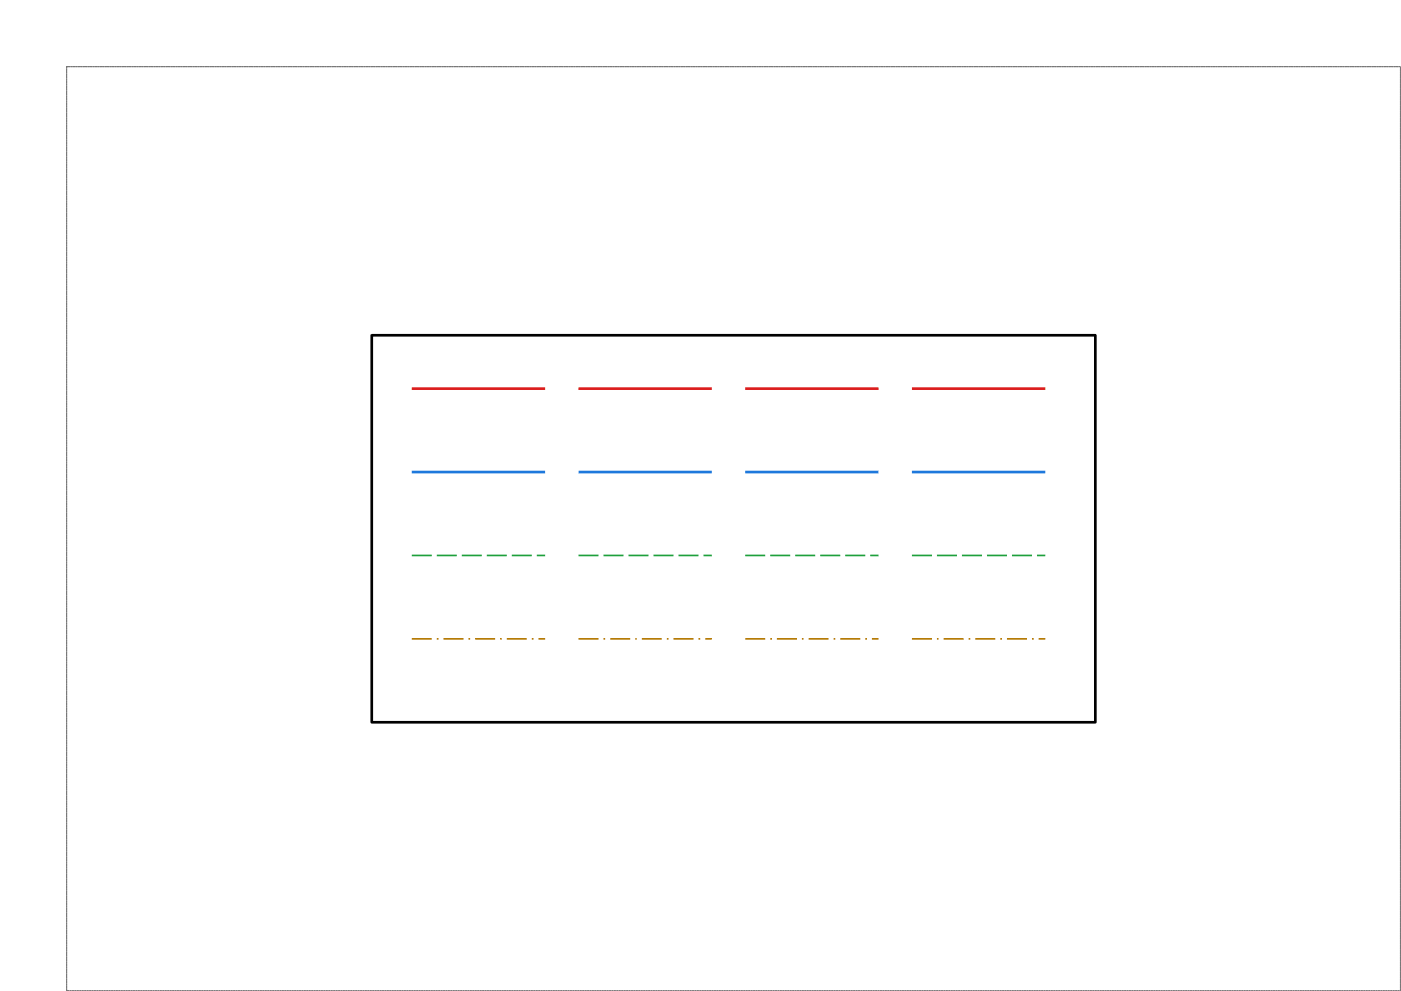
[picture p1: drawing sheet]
<svg xmlns="http://www.w3.org/2000/svg" width="420mm" height="297mm" viewBox="0 0 420 297" stroke-linecap="round" stroke-linejoin="round" font-family="sans-serif">
<path d="M20 20h400v277h-400z" fill="none" stroke="#787878" stroke-width=".3" stroke-dasharray=".3 .2"/>
<path d="M123.5 116.5h40M173.5 116.5h40M223.5 116.5h40M273.5 116.5h40" fill="none" stroke="#dc1e1e" stroke-width=".8" stroke-linecap="butt"/>
<path d="M123.5 141.5h40M173.5 141.5h40M223.5 141.5h40M273.5 141.5h40" fill="none" stroke="#1e78dc" stroke-width=".8" stroke-linecap="butt"/>
<path d="M123.5 166.5h40M173.5 166.5h40M223.5 166.5h40M273.5 166.5h40" fill="none" stroke="#1ea03c" stroke-width=".5" stroke-dasharray="6 1.5" stroke-linecap="butt"/>
<path d="M123.5 191.5h40M173.5 191.5h40M223.5 191.5h40M273.5 191.5h40" fill="none" stroke="#b47800" stroke-width=".5" stroke-dasharray="6 1.5 .5 1.5" stroke-linecap="butt"/>
<path d="M111.5 100.5h217v116h-217z" fill="none" stroke="#000" stroke-width=".8" stroke-linecap="butt"/>
</svg>
